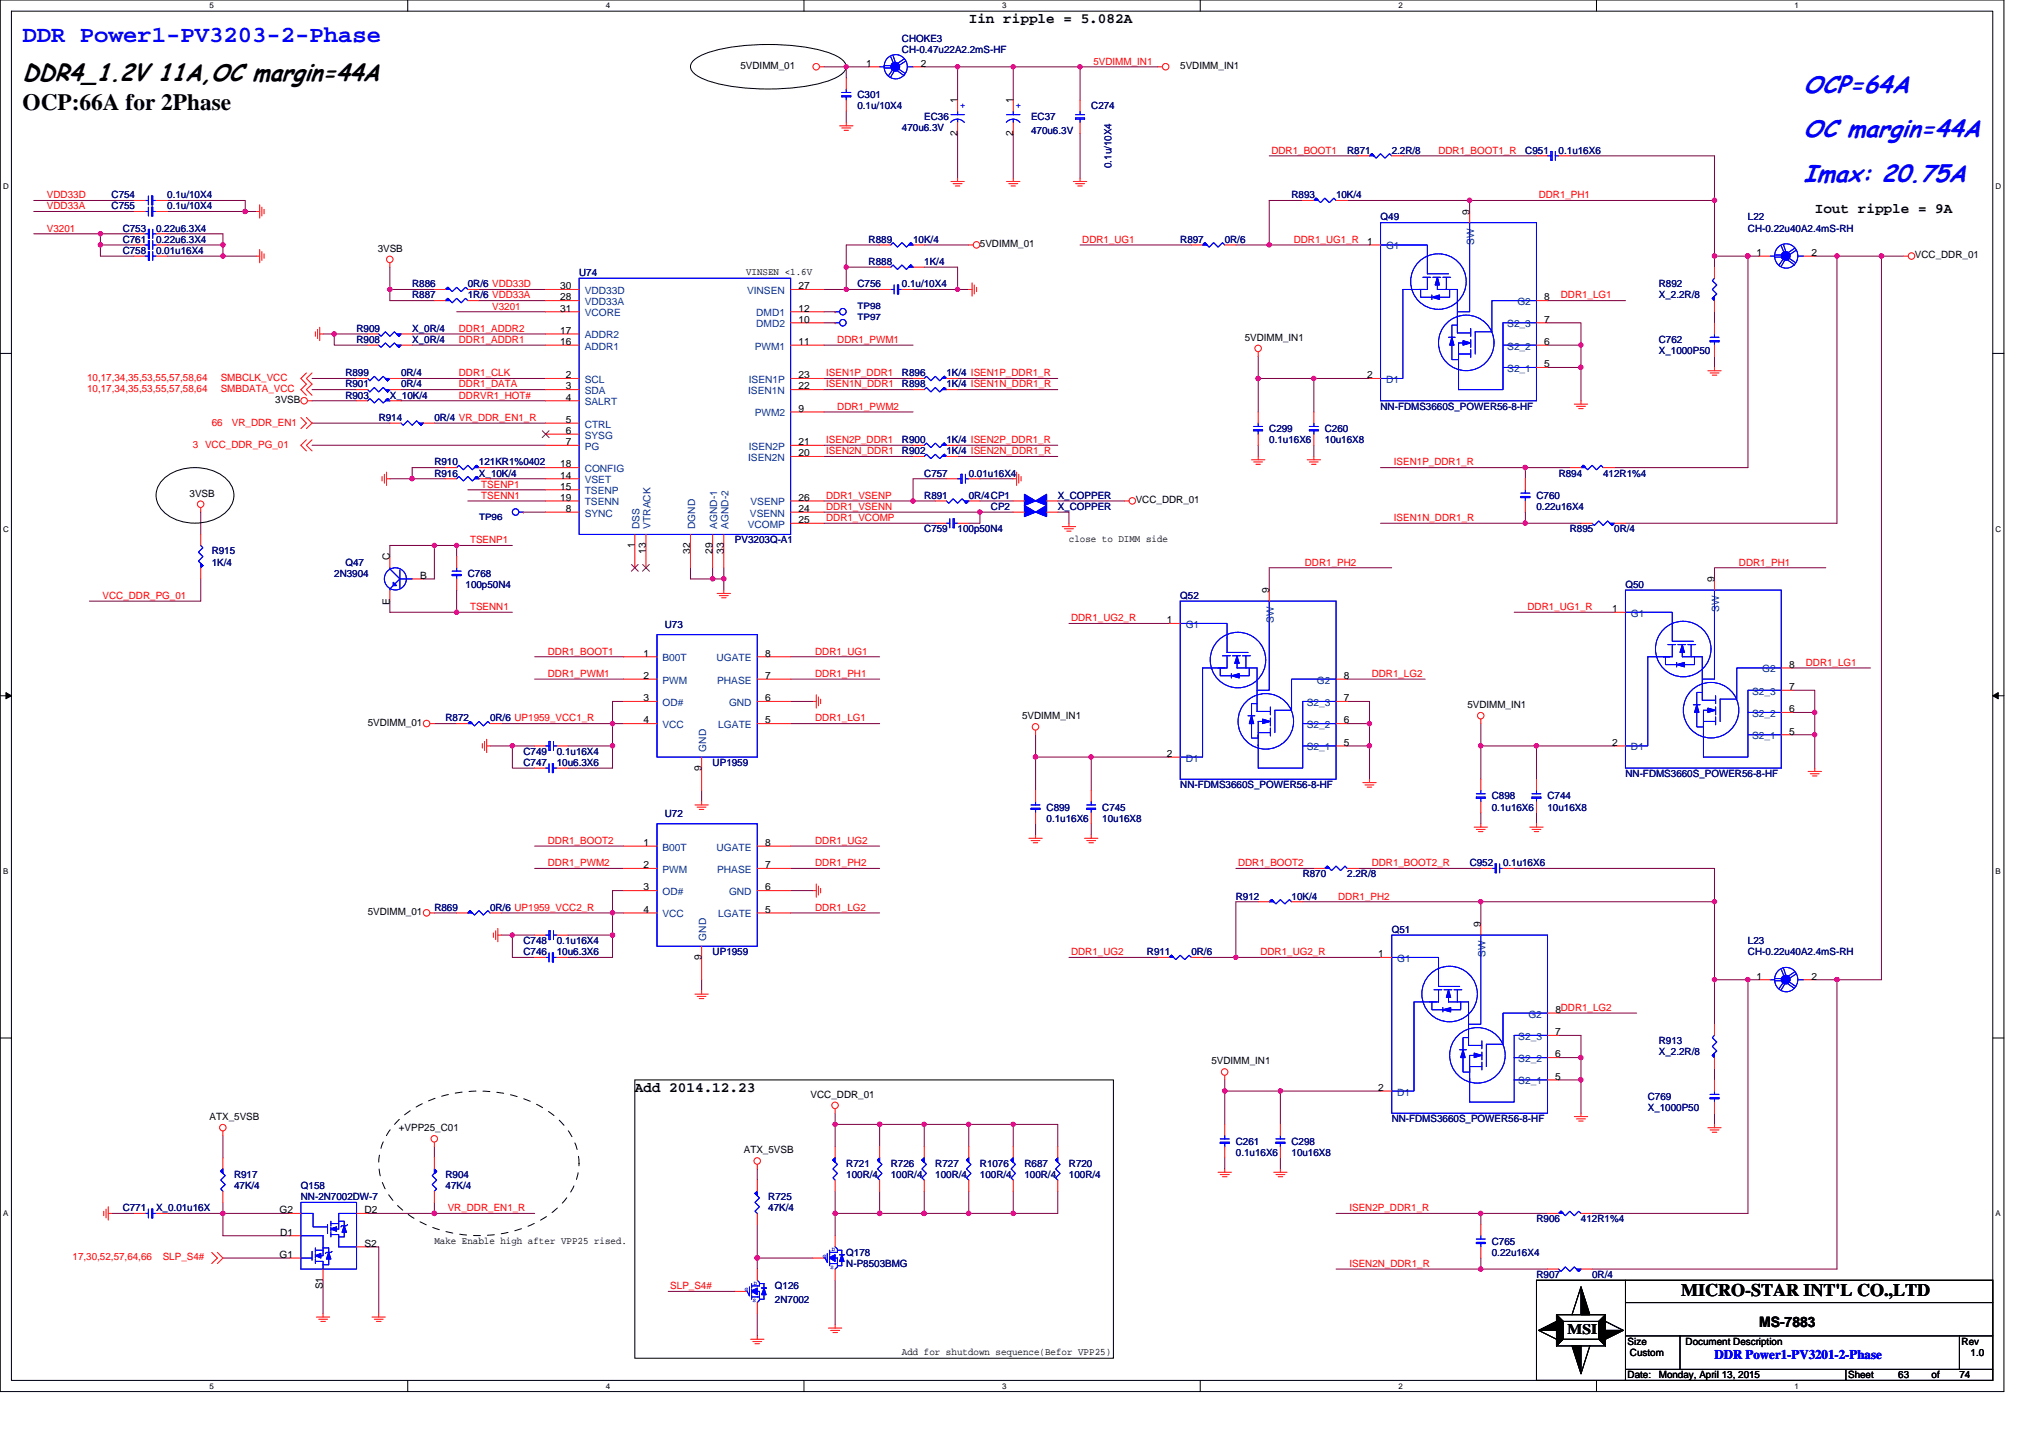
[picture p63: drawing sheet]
<svg xmlns="http://www.w3.org/2000/svg" width="297mm" height="210mm" viewBox="0 0 297 210" stroke-linecap="round" stroke-linejoin="round" font-family="sans-serif">
<defs><g id="words">
<text font-size="3.6" x="3.3" y="11.9">DDR4_1.2V 11A,OC margin=44A</text>
<g font-size="3.6" fill="#00f">
<text x="263.4" y="13.5">OCP=64A</text>
<text x="263.4" y="20">OC margin=44A</text>
<text x="263.4" y="26.5">Imax: 20.75A</text>
</g>
<text font-size="3.4" fill="#00f" x="3.3" y="6.1">DDR Power1-PV3203-2-Phase</text>
<text font-size="3.4" x="3.3" y="16.1">OCP:66A for 2Phase</text>
<text font-size="2.6" x="245.5" y="189.3">MICRO-STAR INT'L CO.,LTD</text>
<g font-size="2.1">
<text x="141.5" y="3.4">Iin ripple = 5.082A</text>
<text x="265" y="31">Iout ripple = 9A</text>
<text x="92.7" y="159.4">Add 2014.12.23</text>
<text x="228.9" y="194.9">MSI</text>
<text x="256.9" y="193.8">MS-7883</text>
</g>
<text font-size="1.9" fill="#00f" x="250.4" y="198.5">DDR Power1-PV3201-2-Phase</text>
<g font-size="1.5">
<text x="108.1" y="10.1">5VDIMM_01</text>
<text x="126.5" y="9.7">1</text>
<text x="134.5" y="9.7">2</text>
<text x="172.4" y="10.1">5VDIMM_IN1</text>
<text x="139.8" y="15.1" transform="rotate(-90 139.8 15.1)">1</text>
<text x="148" y="15.1" transform="rotate(-90 148 15.1)">1</text>
<text x="139.8" y="19.9" transform="rotate(-90 139.8 19.9)">2</text>
<text x="148" y="19.9" transform="rotate(-90 148 19.9)">2</text>
<text x="199.6" y="35.8">1</text>
<text x="214.6" y="31.4" transform="rotate(-90 214.6 31.4)">9</text>
<text x="55.2" y="36.7">3VSB</text>
<text x="109" y="40.2">VINSEN &lt;1.6V</text>
<text x="143.1" y="36.1">5VDIMM_01</text>
<text x="256.5" y="37.4">1</text>
<text x="264.5" y="37.4">2</text>
<text x="279.7" y="37.7">VCC_DDR_01</text>
<text x="81.8" y="42.2">30</text>
<text x="81.8" y="43.9">28</text>
<text x="81.8" y="45.5">31</text>
<text x="116.6" y="42.2">27</text>
<text x="116.6" y="47.1">10</text>
<text x="116.6" y="45.5">12</text>
<text x="225.5" y="47.1">7</text>
<text x="225.5" y="43.9">8</text>
<text x="81.8" y="48.7">17</text>
<text x="81.8" y="50.4">16</text>
<text x="116.6" y="50.4">11</text>
<text x="181.8" y="49.8">5VDIMM_IN1</text>
<text x="225.5" y="53.6">5</text>
<text x="225.5" y="50.4">6</text>
<text x="40.2" y="58.9">3VSB</text>
<text x="82.6" y="58.5">4</text>
<text x="82.6" y="56.9">3</text>
<text x="82.6" y="55.2">2</text>
<text x="116.6" y="55.2">23</text>
<text x="116.6" y="56.9">22</text>
<text x="199.6" y="55.2">2</text>
<text x="82.6" y="65">7</text>
<text x="82.6" y="63.4">6</text>
<text x="82.6" y="61.8">5</text>
<text x="116.6" y="60.1">9</text>
<text x="116.6" y="65">21</text>
<text x="81.8" y="71.5">15</text>
<text x="81.8" y="69.9">14</text>
<text x="81.8" y="68.3">18</text>
<text x="116.6" y="66.6">20</text>
<text x="27.7" y="72.5">3VSB</text>
<text x="81.8" y="73.1">19</text>
<text x="82.6" y="74.8">8</text>
<text x="116.6" y="73.1">26</text>
<text x="116.6" y="74.8">24</text>
<text x="116.6" y="76.4">25</text>
<text x="165.9" y="73.5">VCC_DDR_01</text>
<text x="56.9" y="81.8" transform="rotate(-90 56.9 81.8)">C</text>
<text x="92.7" y="80" transform="rotate(-90 92.7 80)">1</text>
<text x="94.3" y="80.8" transform="rotate(-90 94.3 80.8)">13</text>
<text x="100.8" y="80.8" transform="rotate(-90 100.8 80.8)">32</text>
<text x="104.1" y="80.8" transform="rotate(-90 104.1 80.8)">29</text>
<text x="105.7" y="80.8" transform="rotate(-90 105.7 80.8)">33</text>
<text x="156.1" y="79.2">close to DIMM side</text>
<text x="56.9" y="88.3" transform="rotate(-90 56.9 88.3)">E</text>
<text x="61.3" y="84.5">B</text>
<text x="185.3" y="86.6" transform="rotate(-90 185.3 86.6)">9</text>
<text x="235.4" y="89.4">1</text>
<text x="250.4" y="85" transform="rotate(-90 250.4 85)">9</text>
<text x="94" y="95.9">1</text>
<text x="111.7" y="95.9">8</text>
<text x="170.4" y="91">1</text>
<text x="94" y="99.1">2</text>
<text x="111.7" y="99.1">7</text>
<text x="196.3" y="99.1">8</text>
<text x="261.3" y="100.8">7</text>
<text x="261.3" y="97.5">8</text>
<text x="53.7" y="106">5VDIMM_01</text>
<text x="94" y="102.4">3</text>
<text x="94" y="105.6">4</text>
<text x="111.7" y="105.6">5</text>
<text x="111.7" y="102.4">6</text>
<text x="149.3" y="105">5VDIMM_IN1</text>
<text x="196.3" y="105.6">6</text>
<text x="196.3" y="102.4">7</text>
<text x="214.3" y="103.4">5VDIMM_IN1</text>
<text x="261.3" y="107.3">5</text>
<text x="261.3" y="104">6</text>
<text x="102.4" y="112.5" transform="rotate(-90 102.4 112.5)">9</text>
<text x="170.4" y="110.5">2</text>
<text x="196.3" y="108.9">5</text>
<text x="235.4" y="108.9">2</text>
<text x="94" y="123.5">1</text>
<text x="111.7" y="123.5">8</text>
<text x="94" y="126.8">2</text>
<text x="94" y="130">3</text>
<text x="111.7" y="126.8">7</text>
<text x="111.7" y="130">6</text>
<text x="53.7" y="133.6">5VDIMM_01</text>
<text x="94" y="133.3">4</text>
<text x="111.7" y="133.3">5</text>
<text x="216.2" y="135.4" transform="rotate(-90 216.2 135.4)">9</text>
<text x="102.4" y="140.1" transform="rotate(-90 102.4 140.1)">9</text>
<text x="201.3" y="139.8">1</text>
<text x="256.5" y="143">1</text>
<text x="264.5" y="143">2</text>
<text x="227.1" y="147.9">8DDR1_LG2</text>
<text x="176.9" y="155.4">5VDIMM_IN1</text>
<text x="227.1" y="154.4">6</text>
<text x="227.1" y="151.2">7</text>
<text x="118.4" y="160.3">VCC_DDR_01</text>
<text x="201.3" y="159.3">2</text>
<text x="227.1" y="157.7">5</text>
<text x="30.6" y="163.6">ATX_5VSB</text>
<text x="58.2" y="165.2">+VPP25_C01</text>
<text x="108.6" y="168.4">ATX_5VSB</text>
<text x="40.8" y="177.2">G2</text>
<text x="53.2" y="177.2">D2</text>
<text x="40.8" y="183.7">G1</text>
<text x="40.9" y="180.4">D1</text>
<text x="53.2" y="182.1">S2</text>
<text x="63.4" y="181.6">Make Enable high after VPP25 rised.</text>
<text x="47.2" y="188.3" transform="rotate(-90 47.2 188.3)">S1</text>
<text x="131.7" y="197.9">Add for shutdown sequence(Befor VPP25)</text>
<text x="237.7" y="196.4">Size</text>
<text x="246.2" y="196.4">Document Description</text>
<text x="286.5" y="196.4">Rev</text>
<text x="237.7" y="201.3">Date:</text>
<text x="238" y="198">Custom</text>
<text x="242.2" y="201.3">Monday, April 13, 2015</text>
<text x="269.9" y="201.3">Sheet</text>
<text x="277.2" y="201.3">63</text>
<text x="282.1" y="201.3">of</text>
<text x="286.1" y="201.3">74</text>
<text x="287.8" y="198">1.0</text>
</g>
<g font-size="1.5" fill="#000080">
<text x="131.7" y="6.2">CHOKE3</text>
<text x="131.7" y="7.8">CH-0.47u22A2.2mS-HF</text>
<text x="125.2" y="14.3">C301</text>
<text x="125.2" y="15.9">0.1u/10X4</text>
<text x="135" y="17.6">EC36</text>
<text x="150.6" y="17.6">EC37</text>
<text x="159.4" y="15.9">C274</text>
<text x="131.7" y="19.2">470u6.3V</text>
<text x="150.6" y="19.5">470u6.3V</text>
<text x="196.7" y="22.5">R871</text>
<text x="203.2" y="22.5">2.2R/8</text>
<text x="222.8" y="22.5">C951</text>
<text x="227.6" y="22.5">0.1u16X6</text>
<text x="16.3" y="29">C754</text>
<text x="24.4" y="29">0.1u/10X4</text>
<text x="162.3" y="24.6" transform="rotate(-90 162.3 24.6)">0.1u/10X4</text>
<text x="188.6" y="29">R893</text>
<text x="195.1" y="29">10K/4</text>
<text x="16.3" y="30.6">C755</text>
<text x="17.9" y="33.8">C753</text>
<text x="17.9" y="35.5">C761</text>
<text x="22.8" y="33.8">0.22u6.3X4</text>
<text x="22.8" y="35.5">0.22u6.3X4</text>
<text x="24.4" y="30.6">0.1u/10X4</text>
<text x="126.8" y="35.5">R889</text>
<text x="133.3" y="35.5">10K/4</text>
<text x="172.4" y="35.5">R897</text>
<text x="178.9" y="35.5">0R/6</text>
<text x="201.6" y="32.2">Q49</text>
<text x="255.3" y="32.2">L22</text>
<text x="255.3" y="33.8">CH-0.22u40A2.4mS-RH</text>
<text x="17.9" y="37.1">C758</text>
<text x="22.8" y="37.1">0.01u16X4</text>
<text x="60.2" y="42">R886</text>
<text x="68.3" y="42">0R/6 VDD33D</text>
<text x="84.6" y="40.3">U74</text>
<text x="125.2" y="42">C756</text>
<text x="126.8" y="38.7">R888</text>
<text x="131.7" y="42">0.1u/10X4</text>
<text x="135" y="38.7">1K/4</text>
<text x="242.2" y="42">R892</text>
<text x="60.2" y="43.6">R887</text>
<text x="68.3" y="43.6">1R/6 VDD33A</text>
<text x="242.2" y="43.6">X_2.2R/8</text>
<text x="52.1" y="48.5">R909</text>
<text x="52.1" y="50.1">R908</text>
<text x="60.2" y="48.5">X_0R/4</text>
<text x="60.2" y="50.1">X_0R/4</text>
<text x="242.2" y="50.1">C762</text>
<text x="242.2" y="51.7">X_1000P50</text>
<text x="50.4" y="55">R899</text>
<text x="50.4" y="56.6">R901</text>
<text x="50.4" y="58.2">R903</text>
<text x="56.9" y="58.2">X_10K/4</text>
<text x="58.6" y="55">0R/4</text>
<text x="58.6" y="56.6">0R/4</text>
<text x="131.7" y="56.6">R898</text>
<text x="131.7" y="55">R896</text>
<text x="138.2" y="56.6">1K/4 ISEN1N_DDR1_R</text>
<text x="138.2" y="55">1K/4 ISEN1P_DDR1_R</text>
<text x="201.6" y="59.8">NN-FDMS3660S_POWER56-8-HF</text>
<text x="55.3" y="61.5">R914</text>
<text x="63.4" y="61.5">0R/4 VR_DDR_EN1_R</text>
<text x="131.7" y="64.7">R900</text>
<text x="138.2" y="64.7">1K/4 ISEN2P_DDR1_R</text>
<text x="185.4" y="63.1">C299</text>
<text x="185.4" y="64.7">0.1u16X6</text>
<text x="193.5" y="63.1">C260</text>
<text x="193.5" y="64.7">10u16X8</text>
<text x="63.4" y="69.6">R916</text>
<text x="63.4" y="68">R910</text>
<text x="70" y="69.6">X_10K/4</text>
<text x="70" y="68">121KR1%0402</text>
<text x="131.7" y="66.3">R902</text>
<text x="135" y="69.6">C757</text>
<text x="138.2" y="66.3">1K/4 ISEN2N_DDR1_R</text>
<text x="141.5" y="69.6">0.01u16X4</text>
<text x="227.6" y="69.6">R894</text>
<text x="234.1" y="69.6">412R1%4</text>
<text x="135" y="77.7">C759</text>
<text x="135" y="72.8">R891</text>
<text x="139.8" y="77.7">100p50N4</text>
<text x="141.5" y="72.8">0R/4CP1</text>
<text x="144.7" y="74.5">CP2</text>
<text x="154.5" y="74.5">X_COPPER</text>
<text x="154.5" y="72.8">X_COPPER</text>
<text x="224.4" y="72.8">C760</text>
<text x="224.4" y="74.5">0.22u16X4</text>
<text x="229.3" y="77.7">R895</text>
<text x="235.8" y="77.7">0R/4</text>
<text x="30.9" y="81">R915</text>
<text x="30.9" y="82.6">1K/4</text>
<text x="50.4" y="82.6">Q47</text>
<text x="107.3" y="79.4">PV3203Q-A1</text>
<text x="48.8" y="84.2">2N3904</text>
<text x="68" y="85.9">100p50N4</text>
<text x="68.3" y="84.2">C768</text>
<text x="172.4" y="87.5">Q52</text>
<text x="237.4" y="85.9">Q50</text>
<text x="97.1" y="91.7">U73</text>
<text x="65.1" y="105.3">R872</text>
<text x="71.6" y="105.3">0R/6 UP1959_VCC1_R</text>
<text x="76.5" y="110.2">C749</text>
<text x="76.5" y="111.9">C747</text>
<text x="81.3" y="110.2">0.1u16X4</text>
<text x="81.3" y="111.9">10u6.3X6</text>
<text x="104.1" y="111.9">UP1959</text>
<text x="237.4" y="113.5">NN-FDMS3660S_POWER56-8-HF</text>
<text x="97.1" y="119.3">U72</text>
<text x="152.8" y="118.4">C899</text>
<text x="152.8" y="120">0.1u16X6</text>
<text x="161" y="118.4">C745</text>
<text x="161" y="120">10u16X8</text>
<text x="172.4" y="115.1">NN-FDMS3660S_POWER56-8-HF</text>
<text x="217.9" y="116.7">C898</text>
<text x="217.9" y="118.4">0.1u16X6</text>
<text x="226" y="116.7">C744</text>
<text x="226" y="118.4">10u16X8</text>
<text x="180.5" y="131.4">R912</text>
<text x="188.6" y="131.4">10K/4</text>
<text x="190.2" y="128.1">R870</text>
<text x="196.7" y="128.1">2.2R/8</text>
<text x="214.6" y="126.5">C952</text>
<text x="219.5" y="126.5">0.1u16X6</text>
<text x="63.4" y="133">R869</text>
<text x="71.6" y="133">0R/6 UP1959_VCC2_R</text>
<text x="76.5" y="137.9">C748</text>
<text x="81.3" y="137.9">0.1u16X4</text>
<text x="203.2" y="136.2">Q51</text>
<text x="255.3" y="137.9">L23</text>
<text x="76.5" y="139.5">C746</text>
<text x="81.3" y="139.5">10u6.3X6</text>
<text x="104.1" y="139.5">UP1959</text>
<text x="167.5" y="139.5">R911</text>
<text x="174" y="139.5">0R/6</text>
<text x="255.3" y="139.5">CH-0.22u40A2.4mS-RH</text>
<text x="242.2" y="152.5">R913</text>
<text x="242.2" y="154.1">X_2.2R/8</text>
<text x="240.6" y="160.6">C769</text>
<text x="180.5" y="167.1">C261</text>
<text x="188.6" y="167.1">C298</text>
<text x="203.2" y="163.9">NN-FDMS3660S_POWER56-8-HF</text>
<text x="240.6" y="162.2">X_1000P50</text>
<text x="34.2" y="172">R917</text>
<text x="34.2" y="173.6">47K/4</text>
<text x="43.9" y="173.6">Q158</text>
<text x="65.1" y="172">R904</text>
<text x="65.1" y="173.6">47K/4</text>
<text x="123.6" y="170.4">R721</text>
<text x="123.6" y="172">100R/4</text>
<text x="130.1" y="170.4">R726</text>
<text x="130.1" y="172">100R/4</text>
<text x="136.6" y="170.4">R727</text>
<text x="136.6" y="172">100R/4</text>
<text x="143.1" y="170.4">R1076</text>
<text x="143.1" y="172">100R/4</text>
<text x="149.6" y="170.4">R687</text>
<text x="149.6" y="172">100R/4</text>
<text x="156.1" y="170.4">R720</text>
<text x="156.1" y="172">100R/4</text>
<text x="180.5" y="168.8">0.1u16X6</text>
<text x="188.6" y="168.8">10u16X8</text>
<text x="17.9" y="176.9">C771</text>
<text x="22.8" y="176.9">X_0.01u16X</text>
<text x="43.9" y="175.3">NN-2N7002DW-7</text>
<text x="112.2" y="175.3">R725</text>
<text x="112.2" y="176.9">47K/4</text>
<text x="224.4" y="178.5">R906</text>
<text x="230.9" y="178.5">412R1%4</text>
<text x="123.6" y="183.4">Q178</text>
<text x="123.6" y="185">N-P8503BMG</text>
<text x="217.9" y="181.8">C765</text>
<text x="217.9" y="183.4">0.22u16X4</text>
<text x="113.2" y="188.3">Q126</text>
<text x="113.2" y="190.2">2N7002</text>
<text x="224.4" y="186.6">R907</text>
<text x="232.5" y="186.6">0R/4</text>
</g>
<g font-size="1.5" fill="#f00">
<text x="159.7" y="9.4">5VDIMM_IN1</text>
<text x="185.7" y="22.4">DDR1_BOOT1</text>
<text x="210.1" y="22.4">DDR1_BOOT1_R</text>
<text x="6.9" y="29">VDD33D</text>
<text x="224.7" y="29">DDR1_PH1</text>
<text x="6.9" y="33.8">V3201</text>
<text x="6.9" y="30.6">VDD33A</text>
<text x="158" y="35.5">DDR1_UG1</text>
<text x="188.9" y="35.5">DDR1_UG1_R</text>
<text x="71.9" y="45.2">V3201</text>
<text x="227.9" y="43.6">DDR1_LG1</text>
<text x="67" y="50.1">DDR1_ADDR1</text>
<text x="67" y="48.5">DDR1_ADDR2</text>
<text x="122.3" y="50.1">DDR1_PWM1</text>
<text x="12.7" y="57.2">10,17,34,35,53,55,57,58,64</text>
<text x="12.7" y="55.6">10,17,34,35,53,55,57,58,64</text>
<text x="32.2" y="57.2">SMBDATA_VCC</text>
<text x="32.2" y="55.6">SMBCLK_VCC</text>
<text x="67" y="54.9">DDR1_CLK</text>
<text x="67" y="56.6">DDR1_DATA</text>
<text x="67" y="58.2">DDRVR1_HOT#</text>
<text x="120.6" y="56.6">ISEN1N_DDR1</text>
<text x="120.6" y="54.9">ISEN1P_DDR1</text>
<text x="122.3" y="59.8">DDR1_PWM2</text>
<text x="28.2" y="65.4">3 VCC_DDR_PG_01</text>
<text x="30.9" y="62.3">66</text>
<text x="33.9" y="62.3">VR_DDR_EN1</text>
<text x="120.6" y="64.7">ISEN2P_DDR1</text>
<text x="70.3" y="71.2">TSENP1</text>
<text x="120.6" y="66.3">ISEN2N_DDR1</text>
<text x="203.6" y="68">ISEN1P_DDR1_R</text>
<text x="70.3" y="72.8">TSENN1</text>
<text x="120.6" y="74.5">DDR1_VSENN</text>
<text x="120.6" y="72.8">DDR1_VSENP</text>
<text x="120.6" y="76.1">DDR1_VCOMP</text>
<text x="203.6" y="76.1">ISEN1N_DDR1_R</text>
<text x="68.6" y="79.3">TSENP1</text>
<text x="190.6" y="82.6">DDR1_PH2</text>
<text x="254" y="82.6">DDR1_PH1</text>
<text x="15" y="87.5">VCC_DDR_PG_01</text>
<text x="68.6" y="89.1">TSENN1</text>
<text x="223.1" y="89.1">DDR1_UG1_R</text>
<text x="80" y="95.6">DDR1_BOOT1</text>
<text x="119" y="95.6">DDR1_UG1</text>
<text x="156.4" y="90.7">DDR1_UG2_R</text>
<text x="80" y="98.8">DDR1_PWM1</text>
<text x="119" y="98.8">DDR1_PH1</text>
<text x="200.3" y="98.8">DDR1_LG2</text>
<text x="263.7" y="97.2">DDR1_LG1</text>
<text x="119" y="105.3">DDR1_LG1</text>
<text x="80" y="123.2">DDR1_BOOT2</text>
<text x="119" y="123.2">DDR1_UG2</text>
<text x="80" y="126.5">DDR1_PWM2</text>
<text x="119" y="126.5">DDR1_PH2</text>
<text x="180.8" y="126.5">DDR1_BOOT2</text>
<text x="195.4" y="131.4">DDR1_PH2</text>
<text x="200.3" y="126.5">DDR1_BOOT2_R</text>
<text x="119" y="133">DDR1_LG2</text>
<text x="156.4" y="139.5">DDR1_UG2</text>
<text x="184.1" y="139.5">DDR1_UG2_R</text>
<text x="65.4" y="176.9">VR_DDR_EN1_R</text>
<text x="197.1" y="176.9">ISEN2P_DDR1_R</text>
<text x="10.6" y="184">17,30,52,57,64,66</text>
<text x="23.8" y="184">SLP_S4#</text>
<text x="197.1" y="185">ISEN2N_DDR1_R</text>
<text x="97.9" y="188.3">SLP_S4#</text>
</g>
<g font-size="1.5" fill="#00f">
<text x="140.2" y="15.1" transform="rotate(90 140.2 15.1)">+</text>
<text x="148.4" y="15.1" transform="rotate(90 148.4 15.1)">+</text>
</g>
<g font-size="1.5" fill="#004080">
<text x="215.3" y="35.7" transform="rotate(-90 215.3 35.7)">SW</text>
<text x="202.4" y="36.4">G1</text>
<text x="85.4" y="42.9">VDD33D</text>
<text x="85.4" y="44.6">VDD33A</text>
<text x="85.4" y="46.2">VCORE</text>
<text x="109.1" y="42.9">VINSEN</text>
<text x="110.4" y="47.8">DMD2</text>
<text x="110.4" y="46.2">DMD1</text>
<text x="220.1" y="47.8">S2_3</text>
<text x="221.6" y="44.6">G2</text>
<text x="85.4" y="49.4">ADDR2</text>
<text x="85.4" y="51.1">ADDR1</text>
<text x="110.2" y="51.1">PWM1</text>
<text x="220.1" y="51.1">S2_2</text>
<text x="85.4" y="59.2">SALRT</text>
<text x="85.4" y="57.6">SDA</text>
<text x="85.4" y="55.9">SCL</text>
<text x="109.3" y="57.6">ISEN1N</text>
<text x="109.3" y="55.9">ISEN1P</text>
<text x="202.4" y="55.9">D1</text>
<text x="220.1" y="54.3">S2_1</text>
<text x="85.4" y="65.7">PG</text>
<text x="85.4" y="64.1">SYSG</text>
<text x="85.4" y="62.4">CTRL</text>
<text x="109.3" y="65.7">ISEN2P</text>
<text x="110.2" y="60.8">PWM2</text>
<text x="85.4" y="70.6">VSET</text>
<text x="85.4" y="68.9">CONFIG</text>
<text x="109.3" y="67.3">ISEN2N</text>
<text x="85.4" y="73.8">TSENN</text>
<text x="85.4" y="72.2">TSENP</text>
<text x="85.4" y="75.4">SYNC</text>
<text x="93.4" y="77.2" transform="rotate(-90 93.4 77.2)">DSS</text>
<text x="95" y="77.2" transform="rotate(-90 95 77.2)">VTRACK</text>
<text x="101.5" y="77.2" transform="rotate(-90 101.5 77.2)">DGND</text>
<text x="104.8" y="77.2" transform="rotate(-90 104.8 77.2)">AGND-1</text>
<text x="106.4" y="77.2" transform="rotate(-90 106.4 77.2)">AGND-2</text>
<text x="109.2" y="77.1">VCOMP</text>
<text x="109.5" y="75.4">VSENN</text>
<text x="109.6" y="73.8">VSENP</text>
<text x="251.1" y="89.4" transform="rotate(-90 251.1 89.4)">SW</text>
<text x="173.2" y="91.7">G1</text>
<text x="186" y="91" transform="rotate(-90 186 91)">SW</text>
<text x="238.2" y="90.1">G1</text>
<text x="96.7" y="96.6">B00T</text>
<text x="96.7" y="99.8">PWM</text>
<text x="104.6" y="96.6">UGATE</text>
<text x="104.7" y="99.8">PHASE</text>
<text x="192.3" y="99.8">G2</text>
<text x="255.9" y="101.5">S2_3</text>
<text x="257.3" y="98.2">G2</text>
<text x="96.7" y="103.1">OD#</text>
<text x="96.7" y="106.3">VCC</text>
<text x="104.9" y="106.3">LGATE</text>
<text x="106.5" y="103.1">GND</text>
<text x="190.8" y="106.3">S2_2</text>
<text x="190.8" y="103.1">S2_3</text>
<text x="255.9" y="107.9">S2_1</text>
<text x="255.9" y="104.7">S2_2</text>
<text x="103.1" y="109.7" transform="rotate(-90 103.1 109.7)">GND</text>
<text x="173.2" y="111.2">D1</text>
<text x="190.8" y="109.6">S2_1</text>
<text x="238.2" y="109.6">D1</text>
<text x="96.7" y="124.2">B00T</text>
<text x="104.6" y="124.2">UGATE</text>
<text x="96.7" y="127.5">PWM</text>
<text x="96.7" y="130.7">OD#</text>
<text x="104.7" y="127.5">PHASE</text>
<text x="106.5" y="130.7">GND</text>
<text x="96.7" y="134">VCC</text>
<text x="103.1" y="137.4" transform="rotate(-90 103.1 137.4)">GND</text>
<text x="104.9" y="134">LGATE</text>
<text x="204" y="140.5">G1</text>
<text x="216.9" y="139.7" transform="rotate(-90 216.9 139.7)">SW</text>
<text x="223.2" y="148.6">G2</text>
<text x="221.7" y="155.1">S2_2</text>
<text x="221.7" y="151.8">S2_3</text>
<text x="204" y="160">D1</text>
<text x="221.7" y="158.3">S2_1</text>
</g>
<g font-size="1.3" fill="#000080">
<text x="125.2" y="45.1">TP98</text>
<text x="125.2" y="46.7">TP97</text>
<text x="70" y="75.9">TP96</text>
</g>
<g font-size="1.2">
<text x="30.6" y="1.2">5</text>
<text x="88.5" y="1.2">4</text>
<text x="146.3" y="1.2">3</text>
<text x="204.2" y="1.2">2</text>
<text x="262.1" y="1.2">1</text>
<text x=".5" y="27.6">D</text>
<text x="291.4" y="27.6">D</text>
<text x=".5" y="77.6">C</text>
<text x="291.4" y="77.6">C</text>
<text x=".5" y="127.6">B</text>
<text x="291.4" y="127.6">B</text>
<text x=".5" y="177.6">A</text>
<text x="291.4" y="177.6">A</text>
<text x="30.6" y="202.8">5</text>
<text x="88.5" y="202.8">4</text>
<text x="146.3" y="202.8">3</text>
<text x="204.2" y="202.8">2</text>
<text x="262.1" y="202.8">1</text>
</g>
<g font-size=".8" fill="#00f">
<text x="120.2" y="183.7">G</text>
<text x="121.3" y="185.3">S</text>
<text x="121.5" y="182.7">D</text>
<text x="108.8" y="188.6">G</text>
<text x="109.9" y="190.2">S</text>
<text x="110.1" y="187.6">D</text>
</g>
</g></defs>
<path d="M0 0h292.6v203.2h-292.6zM1.7 1.6h289.3v200h-289.3z" fill="none" stroke="#000" stroke-width=".15"/>
<g fill="#fff">
<path d="M30.6 .2h.6v1.3h-.6z"/>
<path d="M30.6 201.8h.6v1.3h-.6z"/>
</g>
<path d="M59.5 0v1.6M59.5 201.6v1.6" fill="none" stroke="#000" stroke-width=".15"/>
<g fill="#fff">
<path d="M88.5 .2h.6v1.3h-.6z"/>
<path d="M88.5 201.8h.6v1.3h-.6z"/>
</g>
<path d="M117.4 0v1.6M117.4 201.6v1.6" fill="none" stroke="#000" stroke-width=".15"/>
<g fill="#fff">
<path d="M146.3 .2h.7v1.3h-.7z"/>
<path d="M146.3 201.8h.7v1.3h-.7z"/>
</g>
<path d="M175.3 0v1.6M175.3 201.6v1.6" fill="none" stroke="#000" stroke-width=".15"/>
<g fill="#fff">
<path d="M204.2 .2h.6v1.3h-.6z"/>
<path d="M204.2 201.8h.6v1.3h-.6z"/>
</g>
<path d="M233.1 0v1.6M233.1 201.6v1.6" fill="none" stroke="#000" stroke-width=".15"/>
<g fill="#fff">
<path d="M262.1 .2h.6v1.3h-.6z"/>
<path d="M262.1 201.8h.6v1.3h-.6z"/>
<path d="M.5 26.6h.8v1.3h-.8z"/>
<path d="M291.4 26.6h.9v1.3h-.9z"/>
<path d="M.5 76.6h.8v1.3h-.8z"/>
<path d="M291.4 76.6h.9v1.3h-.9z"/>
</g>
<path d="M0 51.6h1.7M291 51.6h1.6" fill="none" stroke="#000" stroke-width=".15"/>
<g fill="#fff">
<path d="M.5 126.6h.7v1.3h-.7z"/>
<path d="M291.4 126.6h.8v1.3h-.8z"/>
</g>
<path d="M0 101.6h1.7M291 101.6h1.6" fill="none" stroke="#000" stroke-width=".15"/>
<path d="M.9 101.1l.8 .5-.8 .4zM291 101.6l.8-.5v.9z" fill="#000" stroke="#000" stroke-width=".15"/>
<g fill="#fff">
<path d="M.5 176.6h.7v1.2h-.7z"/>
<path d="M291.4 176.6h.8v1.2h-.8z"/>
</g>
<g fill="none" stroke="#000" stroke-width=".15">
<path d="M101.3 8.8a12.2 12.2 0 0 1 6.1-2 34.5 34.5 0 0 1 13.4 .8 4.6 4.6 0 0 1 2.6 1.7 1.44 1.44 0 0 1-.9 1.8 17.7 17.7 0 0 1-7 1.8 32.6 32.6 0 0 1-11.9-1 4.6 4.6 0 0 1-2.6-1.7l-.2-.5 .2-.4zM24.1 69.7a7.3 7.3 0 0 1 8.7 0 3.2 3.2 0 0 1 0 5.2 7.3 7.3 0 0 1-8.7 0 3.2 3.2 0 0 1 0-5.2zM0 151.6h1.7M92.7 157.7h69.9v40.6h-69.9zM291 151.6h1.6M224.4 186.9h66.6v14.7h-66.6zM224.7 194.3l2.6 1.3M227.3 192h7.2v4.5h-7.2zM227.3 192l1 1M228.3 193h5.2v2.6h-5.2zM228.3 195.6l-1 .9M230.9 187.9l-1.3 4.1"/>
<path d="M232.2 196.5l-1.3 4.1M233.5 195.6l1 .9M234.5 193l2.6 1.3M234.5 192l-1 1M237.4 190.2h53.6M237.4 186.9v14.7M237.4 200h53.6M237.4 195.1h53.6M245.3 195.1v4.9M269.6 200v1.6M286.1 195.1v4.9"/>
</g>
<g fill="none" stroke="#800040" stroke-width=".15">
<path d="M120.3 9.8h3.3M123.6 9.8h3.2M123.6 16.3v1.6M123.6 9.8v1.6M135 9.8h4.8M139.8 9.8h8.2M139.8 19.5v6.5M139.8 9.8v4.8M148 19.5v6.5M148 9.8v4.8M148 9.8h9.7M157.7 9.8v4.8"/>
<path d="M157.7 19.5v6.5M157.7 9.8h11.4M4.9 34.1h9.8M4.9 30.9h14.7M4.9 29.3h14.7M14.7 35.8v1.6h4.9M14.7 34.1v1.7M14.7 35.8h4.9M14.7 34.1h4.9M24.4 34.1h8.2v1.7M24.4 37.4h8.2M24.4 35.8h8.2"/>
<path d="M24.4 30.9h11.4M24.4 29.3h11.4v1.6M32.6 35.8v1.6M32.6 37.4h4.8M35.8 30.9h1.6M56.9 39v3.3M123.6 39h4.9M123.6 39v3.3M128.5 35.8h-4.9v3.2M135 35.8h6.5M135 39h4.8v3.3M157.7 35.8h16.3"/>
<path d="M180.5 35.8h4.9M185.4 35.8h14.6M185.4 22.8h13M190.2 29.3h-4.8v6.5M196.7 29.3h17.9v1.6M204.9 22.8h19.5M214.6 29.3h35.8M229.3 22.8h21.1v6.5M250.4 29.3v8.1M250.4 37.4h4.9M250.4 37.4v1.6M255.3 37.4h1.6"/>
<path d="M255.3 37.4v30.9h-19.5M265 37.4h3.3M268.3 37.4h9.7M268.3 37.4v39h-30.9M274.8 37.4v105.7h-6.5M45.6 55.3h6.5M45.6 56.9h6.5M45.6 58.5h6.5M47.2 48.8h1.6v1.6h4.9M48.8 48.8h4.9M56.9 42.3h6.5M56.9 42.3v1.6h6.5"/>
<path d="M58.6 55.3h21.1M58.6 56.9h21.1M58.6 58.5h21.1M60.2 50.4h19.5M60.2 48.8h19.5M66.7 45.5h13M70 43.9h9.7M70 42.3h9.7M120.3 42.3h3.3M120.3 50.4h13M120.3 56.9h13M120.3 55.3h13"/>
<path d="M120.3 47.1h1.7M120.3 45.5h1.7M123.6 42.3h4.9M133.3 42.3h6.5M139.8 56.9h14.7M139.8 55.3h14.7M139.8 42.3h1.7M183.7 55.3h8.2M183.7 55.3v4.9M183.7 52v3.3M191.9 55.3v4.9M191.9 55.3h8.1"/>
<path d="M226 47.1h4.9v3.3M226 50.4h4.9v3.3M226 43.9h11.4M226 53.7h4.9M230.9 53.7v4.8M250.4 45.5v1.6M250.4 52v1.7M29.3 74.8v3.2M45.6 61.8h11.3M45.6 65h34.1M56.9 69.9h3.3M60.2 69.9h4.9"/>
<path d="M63.4 79.7h3.3M63.4 79.7v4.8h-1.6M63.4 79.7h-6.5v1.6M63.4 61.8h16.3M65.1 68.3h-4.9v1.6M66.7 79.7v1.6M66.7 79.7h8.1M68.3 73.2h11.4M68.3 71.5h11.4M71.6 68.3h8.1M71.6 69.9h8.1M76.5 74.8h3.2"/>
<path d="M120.3 76.4h16.3M120.3 60.2h13M120.3 66.7h13M120.3 65h13M120.3 74.8h22.8M120.3 73.2h13M133.3 73.2h3.3M138.2 69.9h-4.9v3.3M139.8 66.7h14.7M139.8 65h14.7M143.1 69.9h4.9M143.1 73.2h4.9"/>
<path d="M143.1 74.8v1.6h-1.6M143.1 74.8h4.9M154.5 74.8h1.6v1.6M154.5 73.2h9.7M183.7 65v1.7M191.9 65v1.7M201.6 68.3h21.2M201.6 76.4h21.2M222.8 76.4h8.1M222.8 68.3h6.5M222.8 68.3v1.6M222.8 74.8v1.6"/>
<path d="M29.3 84.5v3.3h-16.2M56.9 87.8v1.6h9.8M66.7 86.2v3.2M66.7 89.4h8.1M78.1 95.9h13M78.1 99.2h13M100.8 82.9v1.6h3.3M104.1 84.5h1.6M104.1 82.9v1.6M105.7 82.9v1.6M105.7 84.5v1.7M115.5 95.9h13"/>
<path d="M115.5 99.2h13M156.1 91h14.6M196.7 99.2h11.4M203.2 82.9h-17.8v3.3M221.1 89.4h14.7M261.8 97.5h11.4M266.6 82.9h-16.2v1.6M63.4 105.7h3.3M71.6 108.9h3.2M73.2 105.7h16.2M74.8 108.9v3.3h3.3M74.8 108.9h3.3"/>
<path d="M82.9 108.9h6.5M89.4 105.7h1.7M89.4 108.9v3.3h-6.5M89.4 105.7v3.2M91.1 102.4h-1.7v3.3M102.5 115.4v1.7M115.5 105.7h13M115.5 102.4h3.2M151.2 110.6h8.2M151.2 107.3v3.3M151.2 110.6v4.8M159.4 110.6v4.8"/>
<path d="M159.4 110.6h11.3M196.7 105.7h3.3M196.7 102.4h3.3v3.3M196.7 108.9h3.3M200 105.7v3.2M200 108.9v4.9M216.3 108.9h8.1M216.3 105.7v3.2M216.3 118.7v1.6M216.3 108.9v4.9M224.4 118.7v1.6M224.4 108.9h11.4"/>
<path d="M224.4 108.9v4.9M261.8 100.8h3.2v3.2M261.8 104h3.2v3.3M261.8 107.3h3.2M265 107.3v4.9M63.4 133.3h3.3M73.2 133.3h16.2M73.2 136.5h1.6M74.8 136.5v3.3h3.3M74.8 136.5h3.3M78.1 123.5h13M78.1 126.8h13"/>
<path d="M82.9 136.5h6.5M89.4 133.3h1.7M89.4 136.5v3.3h-6.5M89.4 133.3v3.2M91.1 130h-1.7v3.3M115.5 133.3h13M115.5 123.5h13M115.5 126.8h13M115.5 130h3.2M151.2 120.3v1.6M156.1 139.8h13M159.4 120.3v1.6"/>
<path d="M175.6 139.8h4.9M180.5 126.8h11.4M180.5 139.8h21.1M183.7 131.7h-3.2v8.1M190.2 131.7h26.1v3.2M198.4 126.8h17.9M216.3 131.7h34.1M221.1 126.8h29.3v4.9M250.4 131.7v11.4M102.5 143.1v1.6M178.9 159.3h8.1M178.9 159.3v4.9"/>
<path d="M178.9 157.7v1.6M187 159.3h14.6M187 159.3v4.9M227.6 147.9h11.4M227.6 154.4h3.3M227.6 151.2h3.3v3.2M227.6 157.7h3.3M230.9 157.7v4.9M230.9 154.4v3.3M250.4 143.1v6.5M250.4 156.1v1.6M250.4 143.1h4.9"/>
<path d="M255.3 143.1h1.6M255.3 143.1v34.1h-22.8M265 143.1h3.3M268.3 143.1v42.2h-35.8M16.3 177.2h3.3M24.4 177.2h8.2M32.6 177.2v3.2h9.7M32.6 175.6v1.6M32.6 165.8v3.3M32.6 177.2h9.7M53.7 177.2h9.7M63.4 177.2h14.7"/>
<path d="M63.4 167.4v1.7M63.4 175.6v1.6M110.6 170.7v1.6M110.6 178.8v4.9M122 164.2h6.5M122 177.2h6.5M122 164.2v3.2M122 177.2v3.2M122 162.6v1.6M122 173.9v3.3M128.5 164.2v3.2M128.5 173.9v3.3"/>
<path d="M128.5 164.2h6.5M128.5 177.2h6.5M135 164.2v3.2M135 173.9v3.3M135 177.2h6.5M135 164.2h6.5M141.5 164.2h6.5M141.5 177.2h6.5M141.5 164.2v3.2M141.5 173.9v3.3M148 164.2v3.2M148 173.9v3.3"/>
<path d="M148 164.2h6.5v3.2M154.5 173.9v3.3h-6.5M178.9 169.1v1.6M187 169.1v1.6M195.1 177.2h21.2M216.3 177.2h9.7M216.3 177.2v1.6M250.4 162.6v1.6M32.6 183.7h9.7M47.2 186.9v4.9M53.7 182.1h1.6v9.7M97.6 188.6h9.7"/>
<path d="M110.6 191.8v3.3M110.6 183.7v1.6M110.6 183.7h8.1M122 186.9v6.5M195.1 185.3h21.2M216.3 185.3h9.7M216.3 183.7v1.6"/>
</g>
<g fill="#f0f" stroke="#f0f" stroke-width=".15">
<circle cx="222.7" cy="76.4" r=".32"/>
<circle cx="222.7" cy="68.3" r=".32"/>
<circle cx="143.1" cy="74.8" r=".31"/>
<circle cx="133.3" cy="73.1" r=".32"/>
<circle cx="268.3" cy="143" r=".32"/>
<circle cx="63.4" cy="177.2" r=".32"/>
<circle cx="180.5" cy="139.8" r=".31"/>
<circle cx="48.8" cy="48.8" r=".32"/>
<circle cx="32.5" cy="177.2" r=".32"/>
<circle cx="35.8" cy="30.9" r=".32"/>
<circle cx="63.4" cy="79.6" r=".32"/>
<circle cx="255.2" cy="143" r=".32"/>
<circle cx="216.2" cy="185.3" r=".32"/>
<circle cx="216.2" cy="177.2" r=".32"/>
<circle cx="187" cy="159.3" r=".32"/>
<circle cx="178.9" cy="159.3" r=".32"/>
<circle cx="185.4" cy="35.7" r=".32"/>
<circle cx="255.2" cy="37.4" r=".32"/>
<circle cx="191.8" cy="55.3" r=".32"/>
<circle cx="183.7" cy="55.3" r=".32"/>
<circle cx="274.8" cy="37.4" r=".32"/>
<circle cx="139.8" cy="9.7" r=".31"/>
<circle cx="148" cy="9.7" r=".31"/>
<circle cx="123.6" cy="9.7" r=".31"/>
<circle cx="157.7" cy="9.7" r=".31"/>
<circle cx="66.7" cy="89.4" r=".32"/>
<circle cx="66.7" cy="79.6" r=".32"/>
<circle cx="139.8" cy="42.3" r=".31"/>
<circle cx="74.8" cy="108.9" r=".32"/>
<circle cx="56.9" cy="42.3" r=".31"/>
<circle cx="89.4" cy="108.9" r=".32"/>
<circle cx="89.4" cy="105.7" r=".32"/>
<circle cx="123.6" cy="42.3" r=".31"/>
<circle cx="104.1" cy="84.5" r=".32"/>
<circle cx="123.6" cy="39" r=".32"/>
<circle cx="14.7" cy="35.7" r=".32"/>
<circle cx="14.7" cy="34.1" r=".31"/>
<circle cx="32.5" cy="37.4" r=".32"/>
<circle cx="32.5" cy="35.7" r=".32"/>
<circle cx="60.2" cy="69.9" r=".32"/>
<circle cx="74.8" cy="136.5" r=".32"/>
<circle cx="89.4" cy="136.5" r=".32"/>
<circle cx="89.4" cy="133.3" r=".32"/>
<circle cx="105.7" cy="84.5" r=".32"/>
<circle cx="268.3" cy="37.4" r=".32"/>
<circle cx="250.4" cy="37.4" r=".32"/>
<circle cx="128.5" cy="164.2" r=".31"/>
<circle cx="122" cy="164.2" r=".31"/>
<circle cx="148" cy="164.2" r=".31"/>
<circle cx="128.5" cy="177.2" r=".32"/>
<circle cx="122" cy="177.2" r=".32"/>
<circle cx="141.5" cy="164.2" r=".31"/>
<circle cx="135" cy="177.2" r=".32"/>
<circle cx="141.5" cy="177.2" r=".32"/>
<circle cx="110.6" cy="183.7" r=".32"/>
<circle cx="148" cy="177.2" r=".32"/>
<circle cx="135" cy="164.2" r=".31"/>
<circle cx="250.4" cy="29.2" r=".32"/>
<circle cx="214.6" cy="29.2" r=".32"/>
<circle cx="230.9" cy="50.4" r=".31"/>
<circle cx="230.9" cy="53.6" r=".32"/>
<circle cx="265" cy="104" r=".32"/>
<circle cx="265" cy="107.3" r=".31"/>
<circle cx="224.4" cy="108.9" r=".32"/>
<circle cx="216.2" cy="108.9" r=".32"/>
<circle cx="250.4" cy="131.7" r=".31"/>
<circle cx="216.2" cy="131.7" r=".31"/>
<circle cx="250.4" cy="143" r=".32"/>
<circle cx="230.9" cy="157.7" r=".32"/>
<circle cx="230.9" cy="154.4" r=".32"/>
<circle cx="200" cy="108.9" r=".32"/>
<circle cx="159.3" cy="110.5" r=".32"/>
<circle cx="151.2" cy="110.5" r=".32"/>
<circle cx="200" cy="105.7" r=".32"/>
</g>
<g fill="none" stroke="#f00" stroke-width=".15">
<path d="M119.7 9.8h.6M122.6 18.4h2M122.9 18.7h1.3M123.3 19h.6M123.6 17.9v.5M123.6 11.4v1.6M123.6 14.6v1.7M126.8 9.8h1.7M133.3 9.8h1.7M139.8 14.6v1.7M139.8 17.9v1.6M148 14.6v1.7"/>
<path d="M148 17.9v1.6M157.7 14.6v1.7M157.7 17.9v1.6M169.1 9.8h.7M19.6 34.1h1.6M19.6 30.9h1.6M19.6 37.4h1.6M19.6 35.8h1.6M19.6 29.3h1.6M22.8 34.1h1.6M22.8 30.9h1.6M22.8 37.4h1.6"/>
<path d="M22.8 35.8h1.6M22.8 29.3h1.6M37.4 37.4h.5M37.4 30.9h.5M37.9 36.4v2M37.9 29.9v2M38.2 36.7v1.3M38.2 30.2v1.3M38.6 37.1v.6M38.6 30.6v.6M56.9 38.4v.6M128.5 35.8h1.6"/>
<path d="M128.5 39h1.6M133.3 35.8h1.7M133.3 39h1.7M138.9 26.5h1.9M139.2 26.8h1.3M139.5 27.2h.7M139.8 26v.5M141.5 35.8h.6M147 26.5h1.9M147.3 26.8h1.3M147.7 27.2h.6M148 26v.5"/>
<path d="M156.8 26.5h1.9M157.1 26.8h1.3M157.4 27.2h.6M157.7 26v.5M174 35.8h1.6M178.9 35.8h1.6M190.2 29.3h1.7M195.1 29.3h1.6M198.4 22.8h1.6M200 35.8h1.6M203.2 22.8h1.7M214.6 30.9v1.6"/>
<path d="M224.4 22.8h1.6M227.6 22.8h1.7M250.4 39v1.6M256.9 37.4h1.6M263.4 37.4h1.6M278 37.4h.7M44.7 54.5l-.8 .8 .8 .8-.8 .8 .8 .8M44.9 58.5h.7M45.6 54.5l-.9 .8 .9 .8-.9 .8 .9 .8M46.1 48.5v.6M46.4 48.1v1.3M46.7 47.8v1.9"/>
<path d="M46.7 48.8h.5M52.1 58.5h1.6M52.1 55.3h1.6M52.1 56.9h1.6M53.7 48.8h1.6M53.7 50.4h1.6M56.9 58.5h1.7M56.9 55.3h1.7M56.9 56.9h1.7M58.6 48.8h1.6M58.6 50.4h1.6M63.4 42.3h1.7"/>
<path d="M63.4 43.9h1.7M68.3 42.3h1.7M68.3 43.9h1.7M79.7 48.8h4.9M79.7 42.3h4.9M79.7 58.5h4.9M79.7 50.4h4.9M79.7 55.3h4.9M79.7 56.9h4.9M79.7 45.5h4.9M79.7 43.9h4.9M115.5 42.3h4.8"/>
<path d="M115.5 50.4h4.8M115.5 55.3h4.8M115.5 47.1h4.8M115.5 56.9h4.8M115.5 45.5h4.8M122 45.5h.1M122 47.1h.1M128.5 42.3h1.6M131.7 42.3h1.6M133.3 55.3h1.7M133.3 56.9h1.7M138.2 55.3h1.6"/>
<path d="M138.2 56.9h1.6M141.5 42.3h.5M142 41.3v1.9M142.3 41.6v1.3M142.6 42v.6M183.7 51.4v.6M200 55.3h1.6M224.4 50.4h1.6M224.4 47.1h1.6M224.4 43.9h1.6M224.4 53.7h1.6M229.9 59h2"/>
<path d="M230.2 59.3h1.3M230.5 59.7h.7M230.9 58.5v.5M249.4 54.1h2M249.7 54.5h1.3M250.1 54.8h.6M250.4 43.9v1.6M250.4 47.1v1.7M250.4 50.4v1.6M250.4 53.7v.4M29.3 74.1v.7M29.3 78v1.7"/>
<path d="M43.9 61l.8 .8-.8 .8M44.7 64.2l-.8 .8 .8 .8M44.7 61l.9 .8-.9 .8M45.6 64.2l-.9 .8 .9 .8M55.8 69.6v.6M56.1 69.3v1.2M56.4 68.9v2M56.4 69.9h.5M56.9 61.8h1.7M61.8 61.8h1.6M65.1 69.9h1.6M65.1 68.3h1.6"/>
<path d="M70 69.9h1.6M70 68.3h1.6M76.5 74.8h.1M79.7 73.2h4.9M79.7 65h4.9M79.7 71.5h4.9M79.7 74.8h4.9M79.7 63.4h4.9M79.7 69.9h4.9M79.7 61.8h4.9M79.7 68.3h4.9M92.7 78v4.9"/>
<path d="M94.3 78v4.9M100.8 78v4.9M104.1 78v4.9M105.7 78v4.9M115.5 76.4h4.8M115.5 73.2h4.8M115.5 65h4.8M115.5 60.2h4.8M115.5 74.8h4.8M115.5 66.7h4.8M133.3 65h1.7M133.3 66.7h1.7"/>
<path d="M136.6 76.4h1.6M136.6 73.2h1.6M138.2 69.9h1.6M138.2 65h1.6M138.2 66.7h1.6M139.8 76.4h1.7M141.5 73.2h1.6M141.5 69.9h1.6M148 73.2h1.6M148 74.8h1.6M148 69.9h.5M148.5 68.9v2"/>
<path d="M148.8 69.3v1.2M149.1 69.6v.6M152.8 73.2h1.7M152.8 74.8h1.7M155.1 76.9h2M155.4 77.2h1.4M155.8 77.6h.6M156.1 76.4v.5M164.2 73.2h.7M182.8 67.1h1.9M183.1 67.5h1.3M183.4 67.8h.7"/>
<path d="M183.7 66.7v.4M183.7 60.2v1.6M183.7 63.4v1.6M190.9 67.1h1.9M191.2 67.5h1.3M191.5 67.8h.7M191.9 66.7v.4M191.9 60.2v1.6M191.9 63.4v1.6M222.8 69.9v1.6M222.8 73.2v1.6M229.3 68.3h1.6"/>
<path d="M230.9 76.4h1.6M234.1 68.3h1.7M235.8 76.4h1.6M29.3 82.9v1.6M56.9 81.3v1.6M56.9 86.2v1.6M60.2 84.5h1.6M66.7 81.3v1.6M66.7 84.5v1.7M91.1 95.9h4.8M91.1 99.2h4.8M104.7 86.7h2"/>
<path d="M105 87h1.4M105.4 87.3h.6M105.7 86.2v.5M110.6 95.9h4.9M110.6 99.2h4.9M170.7 91h1.7M185.4 86.2v1.6M195.1 99.2h1.6M235.8 89.4h1.6M250.4 84.5v1.7M260.1 97.5h1.7M62.8 105.7h.6"/>
<path d="M66.7 105.7h1.6M70.4 108.6v.6M70.8 108.3v1.3M71.1 107.9v2M71.1 108.9h.5M71.6 105.7h1.6M78.1 108.9h1.6M78.1 112.2h1.6M81.3 108.9h1.6M81.3 112.2h1.6M91.1 102.4h4.8M91.1 105.7h4.8"/>
<path d="M101.5 117.5h1.9M101.8 117.9h1.3M102.1 118.2h.7M102.5 117.1v.4M102.5 110.6v4.8M110.6 102.4h4.9M110.6 105.7h4.9M118.7 102.4h.5M119.2 101.5v1.9M119.5 101.8v1.3M119.8 102.1v.6M151.2 106.6v.7"/>
<path d="M151.2 115.4v1.7M151.2 118.7v1.6M159.4 115.4v1.7M159.4 118.7v1.6M170.7 110.6h1.7M195.1 108.9h1.6M195.1 102.4h1.6M195.1 105.7h1.6M199 114.3h2M199.3 114.6h1.3M199.7 114.9h.6M200 113.8v.5"/>
<path d="M216.3 113.8v1.6M216.3 117.1v1.6M216.3 105v.7M224.4 113.8v1.6M224.4 117.1v1.6M235.8 108.9h1.6M260.1 107.3h1.7M260.1 104h1.7M260.1 100.8h1.7M264.1 112.6h1.9M264.4 113h1.3M264.7 113.3h.6"/>
<path d="M265 112.2v.4M62.8 133.3h.6M66.7 133.3h1.6M71.6 133.3h1.6M72 136.2v.7M72.4 135.9v1.3M72.7 136.5h.5M72.7 135.6v1.9M78.1 139.8h1.6M78.1 136.5h1.6M81.3 139.8h1.6M81.3 136.5h1.6"/>
<path d="M91.1 133.3h4.8M91.1 123.5h4.8M91.1 126.8h4.8M91.1 130h4.8M102.5 138.2v4.9M110.6 133.3h4.9M110.6 123.5h4.9M110.6 126.8h4.9M110.6 130h4.9M118.7 130h.5M119.2 129.1v1.9M119.5 129.4v1.3"/>
<path d="M119.8 129.7v.7M150.3 122.4h1.9M150.6 122.7h1.3M150.9 123.1h.7M151.2 121.9v.5M158.4 122.4h1.9M158.7 122.7h1.3M159 123.1h.7M159.4 121.9v.5M169.1 139.8h1.6M174 139.8h1.6M183.7 131.7h1.7"/>
<path d="M188.6 131.7h1.6M191.9 126.8h1.6M196.7 126.8h1.7M201.6 139.8h1.6M215.3 120.8h1.9M215.6 121.1h1.3M215.9 121.4h.7M216.3 126.8h1.6M216.3 134.9v1.6M216.3 120.3v.5M219.5 126.8h1.6M223.4 120.8h2"/>
<path d="M223.7 121.1h1.3M224 121.4h.7M224.4 120.3v.5M101.5 145.2h1.9M101.8 145.5h1.3M102.1 145.8h.7M102.5 144.7v.5M178.9 157v.7M201.6 159.3h1.6M226 157.7h1.6M226 154.4h1.6M226 151.2h1.6"/>
<path d="M226 147.9h1.6M250.4 149.6v1.6M250.4 154.4v1.7M250.4 157.7v1.6M256.9 143.1h1.6M263.4 143.1h1.6M15.2 176.9v.6M15.5 176.6v1.2M15.8 177.2h.5M15.8 176.2v2M19.6 177.2h1.6M22.8 177.2h1.6"/>
<path d="M32.6 165.2v.6M32.6 169.1v1.6M32.6 173.9v1.7M42.3 177.2h1.6M52.1 177.2h1.6M63.4 166.8v.6M63.4 169.1v1.6M63.4 173.9v1.7M110.6 170v.7M110.6 172.3v1.6M110.6 177.2v1.6M122 161.9v.7"/>
<path d="M122 167.4v1.7M122 172.3v1.6M128.5 167.4v1.7M128.5 172.3v1.6M135 167.4v1.7M135 172.3v1.6M141.5 167.4v1.7M141.5 172.3v1.6M148 167.4v1.7M148 172.3v1.6M154.5 167.4v1.7M154.5 172.3v1.6"/>
<path d="M177.9 171.2h1.9M178.2 171.5h1.3M178.5 171.8h.7M178.9 170.7v.5M178.9 164.2v1.6M178.9 167.4v1.7M186 171.2h2M186.3 171.5h1.3M186.7 171.8h.6M187 170.7v.5M187 164.2v1.6M187 167.4v1.7"/>
<path d="M216.3 178.8v1.6M226 177.2h1.6M229.9 163h2M230.2 163.4h1.3M230.5 163.7h.7M230.9 162.6v.4M230.9 177.2h1.6M249.4 164.7h2M249.7 165h1.3M250.1 165.3h.6M250.4 160.9v1.7M250.4 164.2v.5"/>
<path d="M30.9 182.9l.8 .8-.8 .8M31.7 182.9l.9 .8-.9 .8M42.3 183.7h1.6M42.3 180.4h1.6M46.2 192.3h2M46.5 192.6h1.3M46.9 193h.6M47.2 191.8v.5M47.2 185.3v1.6M52.1 182.1h1.6M54.3 192.3h2M54.7 192.6h1.3"/>
<path d="M55 193h.6M55.3 191.8v.5M107.3 188.6h1.7M109.6 195.6h2M109.9 195.9h1.3M110.3 196.2h.6M110.6 195.1v.5M110.6 185.3v1.6M110.6 190.2v1.6M118.7 183.7h1.6M121 193.9h1.9M121.3 194.3h1.3"/>
<path d="M121.6 194.6h.7M122 193.4v.5M122 180.4v1.7M122 185.3v1.6M216.3 182.1v1.6M226 185.3h1.6M230.9 185.3h1.6"/>
<circle cx="119.2" cy="9.7" r=".48"/>
<circle cx="170.2" cy="9.7" r=".48"/>
<circle cx="56.9" cy="37.9" r=".48"/>
<circle cx="142.6" cy="35.8" r=".48"/>
<circle cx="279.2" cy="37.4" r=".48"/>
<circle cx="44.4" cy="58.5" r=".48"/>
<circle cx="183.7" cy="50.9" r=".48"/>
<circle cx="29.3" cy="73.6" r=".48"/>
<circle cx="165.4" cy="73.1" r=".48"/>
<circle cx="62.3" cy="105.7" r=".48"/>
<circle cx="151.2" cy="106.1" r=".48"/>
<circle cx="216.2" cy="104.5" r=".48"/>
<circle cx="62.3" cy="133.3" r=".48"/>
<circle cx="178.8" cy="156.5" r=".48"/>
<circle cx="32.5" cy="164.7" r=".48"/>
<circle cx="63.4" cy="166.3" r=".48"/>
<circle cx="110.6" cy="169.5" r=".48"/>
<circle cx="121.9" cy="161.4" r=".48"/>
</g>
<g fill="#000" stroke="#000" stroke-width=".15">
<path d="M224.7 194.3l2.6-1.3v1.3zM230.9 187.9l1.3 4.1h-1.3zM234.5 194.3h2.6l-2.6 1.3zM229.6 196.5h1.3v4.1z"/>
<path d="M227.3 192l1 1v2.6l-1 .9z" fill-rule="evenodd"/>
<path d="M227.3 192l1 1v2.6l-1 .9z" fill-rule="evenodd"/>
<path d="M227.3 192l1 1v2.6l-1 .9z" fill-rule="evenodd"/>
<path d="M234.5 192v4.5l-1-.9v-2.6z" fill-rule="evenodd"/>
<path d="M234.5 192v4.5l-1-.9v-2.6z" fill-rule="evenodd"/>
<path d="M234.5 192v4.5l-1-.9v-2.6z" fill-rule="evenodd"/>
</g>
<path d="M58.1 163.6a17.6 17.6 0 0 1 15-4 15.3 15.3 0 0 1 9.5 4.9 8.2 8.2 0 0 1-.9 11.6 17.6 17.6 0 0 1-14.9 4.1 15.2 15.2 0 0 1-9.5-5 8.2 8.2 0 0 1 .8-11.6z" fill="none" stroke="#000" stroke-width=".15" stroke-dasharray="1 1 1 1 1 1 1 1"/>
<g fill="none" stroke="#00f" stroke-width=".15">
<path d="M122.9 14h1.3v.1h-1.3zM122.9 13.5h1.3M123.6 14.1v.5M123.6 13v.5M128.5 9.8h.6M129.1 9.6h1M129.1 9.9h1M129.6 8.5a1.72 1.72 0 0 1 2.4 0 1.72 1.72 0 0 1 0 2.4 1.72 1.72 0 0 1-2.4 .1 1.84 1.84 0 0 1 0-2.5zM130.1 8.3l.3 .8M130.4 10.1l-.6 .9M130.4 8.1l.3 1M130.6 10.4l-.5 .8"/>
<path d="M130.9 10.2l1.1 .8M131.2 10.1l1 .6M132 8.6l-.9 .7M132.2 9l-1 .6M132.5 9.8h.8M138.8 17.9a1.3 1.3 0 0 1 2 0M138.9 16.7h1.9M139.8 17.4v.5M139.8 16.3v.4M147 17.9a1.3 1.3 0 0 1 1.9 0M147 16.7h1.9M148 17.4v.5"/>
<path d="M148 16.3v.4M157.1 17.2h1.3v.2h-1.3zM157.1 16.7h1.3M157.7 17.4v.5M157.7 16.3v.4M21.2 34.1h.5M21.2 35.8h.5M21.2 37.4h.5M21.2 30.9h.5M21.2 29.3h.5M21.7 33.5h.1v1.3h-.1zM21.7 30.2v1.3"/>
<path d="M21.7 35.1h.1v1.3h-.1zM21.7 28.6v1.3M21.7 36.7h.1v1.3h-.1zM22.2 30.2h.1v1.3h-.1zM22.2 28.6h.1v1.3h-.1zM22.3 30.9h.5M22.3 29.3h.5M22.3 33.5v1.3M22.3 34.1h.5M22.3 35.1v1.3M22.3 35.8h.5M22.3 36.7v1.3"/>
<path d="M22.3 37.4h.5M130.1 35.8l.3-.4 .7 .7 .6-.7 .7 .7 .6-.7 .3 .4M130.1 39l.3-.3 .7 .6 .6-.6 .7 .6 .6-.6 .3 .3M175.6 35.8l.3-.4 .7 .7 .6-.7 .7 .7 .6-.7 .4 .4M191.9 29.3l.3-.4 .6 .7 .7-.7 .6 .7 .7-.7 .3 .4M200 22.8l.3-.4 .7 .7 .6-.7 .7 .7 .6-.7 .3 .4M201.6 35.8h6.8v4.2h3.1M201.6 32.5h22.8v26h-22.8zM214.6 32.5v13h-1.8M226 22.8h.5M226.5 22.1h.1v1.3h-.1zM227.1 22.1v1.3"/>
<path d="M227.1 22.8h.5M258.5 37.4h.7M259.2 37.2h.9M259.2 37.5h.9M259.7 36.1a1.72 1.72 0 0 1 2.4 .1 1.72 1.72 0 0 1 0 2.4 1.72 1.72 0 0 1-2.4 0 1.86 1.86 0 0 1 0-2.5zM260.1 35.9l.4 .8M260.5 37.7l-.7 1M260.5 35.8l.3 .9M260.6 38l-.5 .9M261 37.9l1.1 .8M261.3 37.7l1 .7M262.1 36.3l-1 .6"/>
<path d="M262.3 36.6l-1 .6M262.6 37.4h.8M53.7 55.3l.3 .3 .7-.7 .6 .7 .7-.7 .6 .7 .3-.3M53.7 56.9l.3 .3 .7-.6 .6 .6 .7-.6 .6 .6 .3-.3M53.7 58.5l.3-.3 .7 .6 .6-.6 .7 .6 .6-.6 .3 .3M55.3 48.8l.3 .3 .7-.6 .6 .6 .7-.6 .6 .6 .4-.3M55.3 50.4l.3 .3 .7-.6 .6 .6 .7-.6 .6 .6 .4-.3M65.1 43.9l.3-.3 .6 .6 .7-.6 .6 .6 .7-.6 .3 .3M65.1 42.3l.3-.3 .6 .6 .7-.6 .6 .6 .7-.6 .3 .3M84.6 40.6h30.9v37.4h-30.9zM122 45.5h.6M122 47.1h.6"/>
<path d="M130.1 42.3h.5M130.6 41.6v1.3M131.1 41.6h.1v1.3h-.1zM131.2 42.3h.5M135 56.9l.3-.3 .7 .6 .6-.6 .6 .6 .7-.6 .3 .3M135 55.3l.3-.4 .7 .7 .6-.7 .6 .7 .7-.7 .3 .4M207.5 42.3v1.1h1.6M207.8 40.5h1.1M208.1 42.3h-3.2v13h-3.3M208.4 40.5v1.8h-1.2M209.1 43.1v.6M209.3 40.5h1.1"/>
<path d="M209.9 41.6v.7h2.9v6.3h2M210.7 40.5h1.2M211.2 40.5v1.8M211.5 49.3h1M211.7 42.3v1.1h-1.5M212.8 47.5h-.8v1.8M213 51.7h1.8M213 52v1.7M213.7 50.1h-.7v2.4h-1v-2.1M214.8 48v1.1M214.8 49.6v1.1M214.8 51.1v1.1"/>
<path d="M219.5 53.7h4.9M219.5 50.4h4.9M224.4 43.9h-6.5v4.6h-2.5v3.2M224.4 47.1h-4.9v9.8h-6.5v-3.4M249.7 49.3h1.3M249.7 49.7h1.3v.2h-1.3zM250.4 49.9v.5M250.4 48.8v.5M250.4 40.6l-.3 .4 .6 .6-.6 .7 .6 .6-.6 .7 .3 .3M29.3 79.7l.3 .3-.6 .6 .6 .7-.6 .6 .6 .7-.3 .3M58.6 61.8l.3 .3 .6-.7 .7 .7 .7-.7 .6 .7 .3-.3M66.7 69.9l.3-.3 .7 .6 .6-.6 .7 .6 .6-.6 .4 .3"/>
<path d="M66.7 68.3l.3-.4 .7 .7 .6-.7 .7 .7 .6-.7 .4 .4M75.8 74.8h.7M135 65l.3-.3 .7 .7 .6-.7 .6 .7 .7-.7 .3 .3M135 66.7l.3-.4 .7 .7 .6-.7 .6 .7 .7-.7 .3 .4M138.2 76.4h.5M138.2 73.2l.4 .3 .6-.7 .6 .7 .7-.7 .6 .7 .4-.3M138.7 75.8v1.3M139.2 75.8h.2v1.3h-.2zM139.4 76.4h.4M139.8 69.9h.5M140.3 69.3h.2v1.2h-.2zM141 69.3v1.2"/>
<path d="M141 69.9h.5M183.1 62.8h1.3v.1h-1.3zM183.1 62.3h1.3M183.7 62.9v.5M183.7 61.8v.5M191.2 62.3h1.3M191.2 62.8h1.3v.1h-1.3zM191.9 62.9v.5M191.9 61.8v.5M222.1 72.5h1.3v.2h-1.3zM222.1 72h1.3M222.8 72.7v.5"/>
<path d="M222.8 71.5v.5M230.9 68.3l.3-.4 .7 .7 .6-.7 .6 .7 .7-.7 .3 .4M232.5 76.4l.3 .3 .7-.6 .6 .6 .7-.6 .6 .6 .4-.3M56.9 82.9v.2l1.5 1.4-1.5 1.5v.2M57.4 85l.5 .5h-.5zM58.4 84.5h1.8M58.4 83.2v2.6M66 83.9h1.3v.2h-1.3zM66 83.4h1.3M66.7 84.1v.4M66.7 82.9v.5M95.9 92.7h14.7v17.9h-14.7z"/>
<path d="M172.4 87.8h22.7v26h-22.7zM172.4 91h6.8v4.3h3.1M178.2 97.5v1.2h1.6M178.5 95.8h1.2M178.9 97.5h-3.3v13.1h-3.2M179.2 95.8v1.7h-1.3M179.8 98.4v.6M180 95.8h1.1M180.7 96.9v.6h2.9v6.4h1.9M181.5 95.8h1.1M181.9 95.8v1.7M182.4 97.5v1.2h-1.4"/>
<path d="M185.4 87.8v13h-1.8M195.1 99.2h-6.5v4.5h-2.4M237.4 86.2h22.7v26h-22.7zM237.4 89.4h6.8v4.2h3.1M243.2 95.9v1.1h1.7M243.6 94.1h1.1M243.9 95.9h-3.3v13h-3.2M244.2 94.1v1.8h-1.3M244.9 96.7v.7M245 94.1h1.2M245.7 95.3v.6h2.9v6.4h1.9M246.5 94.1h1.1"/>
<path d="M247 94.1v1.8M247.5 95.9v1.1h-1.5M250.4 86.2v13h-1.8M260.1 97.5h-6.5v4.6h-2.4v3.2M68.3 105.7l.3-.4 .7 .7 .7-.7 .6 .7 .6-.7 .4 .4M79.7 112.2h.5M79.7 108.9h.5M80.2 108.3h.1v1.3h-.1zM80.2 111.5v1.3M80.7 111.5h.1v1.3h-.1zM80.8 108.3v1.3M80.8 108.9h.5"/>
<path d="M80.8 112.2h.5M150.6 118h1.3v.2h-1.3zM150.6 117.5h1.3M151.2 118.2v.5M151.2 117.1v.4M158.7 118h1.3v.2h-1.3zM158.7 117.5h1.3M159.4 118.2v.5M159.4 117.1v.4M182.3 104.5h1M183.6 102.7h-.8v1.8M183.7 107.3v1.6"/>
<path d="M183.7 107h1.8M184.4 105.3h-.7v2.5h-.9v-2.1M185.5 103.2v1.2M185.5 104.9v1.1M185.5 106.3v1.2M186.2 103.7v3.3M190.2 108.9h4.9M190.2 105.7h4.9M195.1 102.4h-4.9v9.8h-6.5v-3.4M215.6 115.9h1.3M215.6 116.4h1.3v.2h-1.3zM216.3 116.6v.5"/>
<path d="M216.3 115.4v.5M223.7 116.4h1.3v.2h-1.3zM223.7 115.9h1.3M224.4 116.6v.5M224.4 115.4v.5M247.3 102.9h1M248.6 101.1h-.8v1.8M248.8 105.3h1.7M248.8 105.7v1.6M249.4 103.7h-.6v2.5h-1v-2.2M250.5 101.6v1.1M250.5 103.2v1.2"/>
<path d="M250.5 104.7v1.1M255.3 107.3h4.8M255.3 104h4.8M260.1 100.8h-4.8v9.8h-6.5v-3.5M68.3 133.3l.3-.3 .7 .6 .7-.6 .6 .6 .6-.6 .4 .3M79.7 139.8h.5M79.7 136.5h.5M80.2 135.9h.1v1.3h-.1zM80.2 139.1v1.4M80.7 139.1h.1v1.4h-.1zM80.8 135.9v1.3M80.8 136.5h.5"/>
<path d="M80.8 139.8h.5M95.9 120.3h14.7v17.9h-14.7zM170.7 139.8l.4-.3 .6 .6 .7-.6 .6 .6 .6-.6 .4 .3M185.4 131.7l.3-.3 .6 .6 .7-.6 .6 .6 .7-.6 .3 .3M193.5 126.8l.3-.3 .7 .6 .6-.6 .7 .6 .6-.6 .3 .3M203.2 136.5h22.8v26.1h-22.8zM203.2 139.8h6.9v4.2h3.1M216.3 136.5v13.1h-1.8M217.9 126.8h.5M218.4 126.2h.1v1.2h-.1zM219 126.2v1.2M219 126.8h.5"/>
<path d="M209.1 146.3v1.1h1.6M209.4 144.5h1.2M209.7 146.3h-3.2v13h-3.3M210.1 144.5v1.8h-1.3M210.7 147.1v.7M210.9 144.5h1.1M211.5 145.6v.7h3v6.4h1.9M212.3 144.5h1.2M212.8 144.5v1.8M213.2 153.3h.9M213.3 146.3v1.1h-1.4M214.5 151.5h-.8v1.8"/>
<path d="M214.6 156.1v1.6M214.6 155.7h1.8M215.3 154.1h-.7v2.4h-.9v-2.1M216.4 152v1.1M216.4 153.6v1.2M216.4 155.1v1.1M221.1 157.7h4.9M221.1 154.4h4.9M226 151.2h-4.9v9.7h-6.5v-3.4M226 147.9h-6.5v4.6h-2.4v3.2M249.7 159.8h1.3M250.4 159.3v.5"/>
<path d="M250.4 151.2l-.3 .3 .6 .7-.6 .6 .6 .7-.6 .6 .3 .3M258.5 143.1h.7M259.2 142.9h.9M259.2 143.2h.9M259.7 141.8a1.72 1.72 0 0 1 2.4 0 1.72 1.72 0 0 1 0 2.4 1.72 1.72 0 0 1-2.4 .1 1.86 1.86 0 0 1 0-2.5zM260.1 141.6l.4 .8M260.5 143.4l-.7 1M260.5 141.4l.3 1M260.6 143.7l-.5 .8M261 143.6l1.1 .8M261.3 143.4l1 .6M262.1 141.9l-1 .7"/>
<path d="M262.3 142.2l-1 .7M262.6 143.1h.8M21.2 177.2h.5M21.7 176.6v1.2M22.2 176.6h.1v1.2h-.1zM22.3 177.2h.5M32.6 170.7l-.4 .3 .7 .7-.7 .6 .7 .7-.7 .6 .4 .3M43.9 177.2h1.8v2h2.1M43.9 175.6h8.2v9.7h-8.2zM47.8 178.8v1.3M48.3 179.2v.6M48.3 178.3v.7"/>
<path d="M48.3 180v.6M48.3 178.7h1.2M49.5 178.3h.8v2.3h-.8M49.5 178.7v.8h-.4M50.8 178.8l-.2 .2h-.6l-.2 .2M52.1 177.2h-2.6v1.5M63.4 170.7l.4 .3-.7 .7 .7 .6-.7 .7 .7 .6-.4 .3M110.6 173.9l-.3 .4 .6 .6-.6 .7 .6 .6-.6 .7 .3 .3M122 169.1l-.4 .3 .7 .6-.7 .7 .7 .6-.7 .7 .4 .3M128.5 169.1l-.4 .3 .7 .6-.7 .7 .7 .6-.7 .7 .4 .3M135 169.1l-.4 .3 .7 .6-.7 .7 .7 .6-.7 .7 .4 .3M141.5 169.1l-.4 .3 .7 .6-.7 .7 .7 .6-.7 .7 .4 .3"/>
<path d="M148 169.1l-.3 .3 .6 .6-.6 .7 .6 .6-.6 .7 .3 .3M154.5 169.1l-.3 .3 .6 .6-.6 .7 .6 .6-.6 .7 .3 .3M178.2 166.8h1.3v.2h-1.3zM178.2 166.3h1.3M178.9 167v.4M178.9 165.8v.5M186.3 166.3h1.3M186.3 166.8h1.3v.2h-1.3zM187 167v.4M187 165.8v.5M227.6 177.2l.4-.3 .6 .6 .7-.6 .6 .6 .6-.6 .4 .3M249.7 160.3h1.3v.1h-1.3z"/>
<path d="M250.4 160.4v.5M43.9 183.7h1.7M43.9 180.4h3.3v2.2M45.6 182.7v1.3M46.1 183v.7M46.1 183.9v.6M46.1 182.2v.7M46.1 182.6h1.1M46.1 184.2h1.1v.5M47.2 182.6v.8h-.3M47.2 182.2h.8v2.5h-.8M47.2 184.7v.6"/>
<path d="M48.3 180.3h1.2v1.8h2.6M48.5 182.7l-.2 .2h-.6l-.2 .1M109.4 187.9v1.3l-.3-.6h-.1M109.8 189.4h1.1M109.8 187.4v.7M109.8 189.1v.6M109.8 188.3v.6M110.6 186.9l.3 .4v.5h-1.1M110.6 188.6h.3v1.3l-.3 .3M110.9 187.4h.7v2.3h-.7M111.2 188.1h.7zM120.8 183v1.3l-.3-.6h-.2"/>
<path d="M121.2 184.5h1.1M121.2 182.6v.6M121.2 184.2v.6M121.2 183.4v.6M122 182.1l.3 .3v.5h-1.1M122 183.7h.3v1.3l-.3 .3M122.3 182.6h.6v2.2h-.6M122.6 183.2h.7zM215.6 180.9h1.3M215.6 181.4h1.3v.2h-1.3zM216.3 181.6v.5M216.3 180.4v.5"/>
<path d="M227.6 185.3l.4 .4 .6-.7 .7 .7 .6-.7 .6 .7 .4-.4"/>
<circle cx="123.1" cy="47.1" r=".48"/>
<circle cx="123.1" cy="45.5" r=".48"/>
<circle cx="210.1" cy="41.1" r="4.1"/>
<circle cx="214.1" cy="50.1" r="4.1"/>
<circle cx="75.3" cy="74.8" r=".48"/>
<circle cx="57.7" cy="84.5" r="1.61"/>
<circle cx="180.8" cy="96.4" r="4.1"/>
<circle cx="245.8" cy="94.8" r="4.1"/>
<circle cx="184.9" cy="105.3" r="4.1"/>
<circle cx="249.9" cy="103.7" r="4.1"/>
<circle cx="211.7" cy="145.1" r="4.1"/>
<circle cx="215.8" cy="154.1" r="4.1"/>
</g>
<g fill="#00f" stroke="#00f" stroke-width=".15">
<path d="M215.3 153.8l1.1 .3-1.1 .3z"/>
<path d="M211.5 144.5l.4 1.1h-.7z"/>
<path d="M213.7 153.3l.3 1.1h-.7z"/>
<path d="M210.7 147.4l1.2-.3v.7z"/>
<path d="M151.2 74.8l1.6-1v1.6z"/>
<path d="M149.6 73.8l1.6 1-1.6 .6z"/>
<path d="M151.2 73.2l1.6-1v1.6z"/>
<path d="M149.6 72.2l1.6 1-1.6 .6z"/>
<path d="M249.4 103.4l1.1 .3-1.1 .3z"/>
<path d="M245.7 94.1l.3 1.2h-.7z"/>
<path d="M247.8 102.9l.3 1.1h-.6z"/>
<path d="M244.9 97l1.1-.3v.7z"/>
<path d="M184.4 105l1.1 .3-1.1 .4z"/>
<path d="M180.7 95.8l.3 1.1h-.7z"/>
<path d="M182.8 104.5l.3 1.2h-.7z"/>
<path d="M179.8 98.7l1.2-.3v.6z"/>
<path d="M213.7 49.7l1.1 .4-1.1 .3z"/>
<path d="M209.9 40.5l.3 1.1h-.6z"/>
<path d="M212 49.3l.3 1.1h-.6z"/>
<path d="M209.1 43.4l1.1-.3v.6z"/>
<path d="M141.5 169.1v.6l-.4-.3 .4 .3-.4-.3z" fill-rule="evenodd"/>
<path d="M141.5 169.1v.6l-.4-.3 .4 .3-.4-.3z" fill-rule="evenodd"/>
<path d="M68.6 133l.4 .3h-.7l.3-.3 .4 .3z" fill-rule="evenodd"/>
<path d="M68.6 133l.4 .3h-.7l.3-.3 .4 .3z" fill-rule="evenodd"/>
<path d="M235.1 76.4h.7l-.4 .3z" fill-rule="evenodd"/>
<path d="M235.1 76.4h.7l-.4 .3z" fill-rule="evenodd"/>
<path d="M63.4 170.7l.4 .3-.4 .3 .4-.3-.4 .3z" fill-rule="evenodd"/>
<path d="M63.4 170.7l.4 .3-.4 .3 .4-.3-.4 .3z" fill-rule="evenodd"/>
<path d="M29.3 82.3l.3 .3-.3 .3v-.6l.3 .3z" fill-rule="evenodd"/>
<path d="M29.3 82.3l.3 .3-.3 .3v-.6l.3 .3z" fill-rule="evenodd"/>
<path d="M140.8 73.2h.7l-.4 .3z" fill-rule="evenodd"/>
<path d="M140.8 73.2h.7l-.4 .3z" fill-rule="evenodd"/>
<path d="M57.9 48.8h.7l-.4 .3z" fill-rule="evenodd"/>
<path d="M57.9 48.8h.7l-.4 .3z" fill-rule="evenodd"/>
<path d="M230.2 185.3h.7l-.4 .4z" fill-rule="evenodd"/>
<path d="M230.2 185.3h.7l-.4 .4z" fill-rule="evenodd"/>
<path d="M65.1 43.9l.3-.3 .3 .3-.3-.3 .3 .3z" fill-rule="evenodd"/>
<path d="M65.1 43.9l.3-.3 .3 .3-.3-.3 .3 .3z" fill-rule="evenodd"/>
<path d="M227.6 177.2l.4-.3 .3 .3-.3-.3 .3 .3z" fill-rule="evenodd"/>
<path d="M227.6 177.2l.4-.3 .3 .3-.3-.3 .3 .3z" fill-rule="evenodd"/>
<path d="M250.4 153.8v.6l-.3-.3z" fill-rule="evenodd"/>
<path d="M250.4 153.8v.6l-.3-.3z" fill-rule="evenodd"/>
<path d="M137.6 65l.3-.3 .3 .3h-.6l.3-.3z" fill-rule="evenodd"/>
<path d="M137.6 65l.3-.3 .3 .3h-.6l.3-.3z" fill-rule="evenodd"/>
<path d="M56.3 55.3h.6l-.3 .3z" fill-rule="evenodd"/>
<path d="M56.3 55.3h.6l-.3 .3z" fill-rule="evenodd"/>
<path d="M193.5 126.8l.3-.3 .3 .3-.3-.3 .3 .3z" fill-rule="evenodd"/>
<path d="M193.5 126.8l.3-.3 .3 .3-.3-.3 .3 .3z" fill-rule="evenodd"/>
<path d="M137.6 66.7l.3-.4 .3 .4h-.6l.3-.4z" fill-rule="evenodd"/>
<path d="M137.6 66.7l.3-.4 .3 .4h-.6l.3-.4z" fill-rule="evenodd"/>
<path d="M32.6 170.7v.6l-.4-.3 .4 .3-.4-.3z" fill-rule="evenodd"/>
<path d="M32.6 170.7v.6l-.4-.3 .4 .3-.4-.3z" fill-rule="evenodd"/>
<path d="M192.2 28.9l.3 .4h-.6l.3-.4 .3 .4z" fill-rule="evenodd"/>
<path d="M192.2 28.9l.3 .4h-.6l.3-.4 .3 .4z" fill-rule="evenodd"/>
<path d="M56.3 56.9h.6l-.3 .3z" fill-rule="evenodd"/>
<path d="M56.3 56.9h.6l-.3 .3z" fill-rule="evenodd"/>
<path d="M69.6 69.6l.4 .3h-.7z" fill-rule="evenodd"/>
<path d="M69.6 69.6l.4 .3h-.7z" fill-rule="evenodd"/>
<path d="M133 35.4l.3 .4h-.6z" fill-rule="evenodd"/>
<path d="M133 35.4l.3 .4h-.6z" fill-rule="evenodd"/>
<path d="M109.8 188.6l.8-.5v1z" fill-rule="evenodd"/>
<path d="M111.6 188.1l.3 1h-.7l.4-1h.3z" fill-rule="evenodd"/>
<path d="M109.8 188.6l.8-.5v1z" fill-rule="evenodd"/>
<path d="M111.6 188.1l.3 1h-.7l.4-1h.3z" fill-rule="evenodd"/>
<path d="M56.3 58.5l.3-.3 .3 .3h-.6l.3-.3z" fill-rule="evenodd"/>
<path d="M56.3 58.5l.3-.3 .3 .3h-.6l.3-.3z" fill-rule="evenodd"/>
<path d="M148 169.1v.6l-.3-.3 .3 .3-.3-.3z" fill-rule="evenodd"/>
<path d="M148 169.1v.6l-.3-.3 .3 .3-.3-.3z" fill-rule="evenodd"/>
<path d="M185.4 131.7l.3-.3 .3 .3-.3-.3 .3 .3z" fill-rule="evenodd"/>
<path d="M185.4 131.7l.3-.3 .3 .3-.3-.3 .3 .3z" fill-rule="evenodd"/>
<path d="M137.6 56.9l.3-.3 .3 .3h-.6l.3-.3z" fill-rule="evenodd"/>
<path d="M137.6 56.9l.3-.3 .3 .3h-.6l.3-.3z" fill-rule="evenodd"/>
<path d="M132.7 39l.3-.3 .3 .3h-.6l.3-.3z" fill-rule="evenodd"/>
<path d="M132.7 39l.3-.3 .3 .3h-.6l.3-.3z" fill-rule="evenodd"/>
<path d="M121.3 183.5l.7-.3v1l-.8-.5z" fill-rule="evenodd"/>
<path d="M122.9 183.2l.4 1h-.7l.3-1h.4z" fill-rule="evenodd"/>
<path d="M121.3 183.5l.7-.3v1l-.8-.5z" fill-rule="evenodd"/>
<path d="M122.9 183.2l.4 1h-.7l.3-1h.4z" fill-rule="evenodd"/>
<path d="M46.1 183.4l.8-.4v.7z" fill-rule="evenodd"/>
<path d="M48.3 179.5l.8-.3v.6z" fill-rule="evenodd"/>
<path d="M50.3 179l.3 1h-.6l.3-1h.1z" fill-rule="evenodd"/>
<path d="M48 182.9l.3 1h-.6l.3-1h.2z" fill-rule="evenodd"/>
<path d="M46.1 183.4l.8-.4v.7z" fill-rule="evenodd"/>
<path d="M48.3 179.5l.8-.3v.6z" fill-rule="evenodd"/>
<path d="M50.3 179l.3 1h-.6l.3-1h.1z" fill-rule="evenodd"/>
<path d="M48 182.9l.3 1h-.6l.3-1h.2z" fill-rule="evenodd"/>
<path d="M170.7 139.8l.4-.3 .3 .3-.3-.3 .3 .3z" fill-rule="evenodd"/>
<path d="M170.7 139.8l.4-.3 .3 .3-.3-.3 .3 .3z" fill-rule="evenodd"/>
<path d="M250.1 43.6l.3-.4v.7l-.3-.3 .3-.4z" fill-rule="evenodd"/>
<path d="M250.1 43.6l.3-.4v.7l-.3-.3 .3-.4z" fill-rule="evenodd"/>
<path d="M154.5 169.1v.6l-.3-.3 .3 .3-.3-.3z" fill-rule="evenodd"/>
<path d="M154.5 169.1v.6l-.3-.3 .3 .3-.3-.3z" fill-rule="evenodd"/>
<path d="M65.1 42.3l.3-.3 .3 .3-.3-.3 .3 .3z" fill-rule="evenodd"/>
<path d="M65.1 42.3l.3-.3 .3 .3-.3-.3 .3 .3z" fill-rule="evenodd"/>
<path d="M175.9 35.4l.4 .4h-.7l.3-.4 .4 .4z" fill-rule="evenodd"/>
<path d="M175.9 35.4l.4 .4h-.7l.3-.4 .4 .4z" fill-rule="evenodd"/>
<path d="M68.3 105.7l.3-.4 .4 .4-.4-.4 .4 .4z" fill-rule="evenodd"/>
<path d="M68.3 105.7l.3-.4 .4 .4-.4-.4 .4 .4z" fill-rule="evenodd"/>
<path d="M122 169.1v.6l-.4-.3 .4 .3-.4-.3z" fill-rule="evenodd"/>
<path d="M122 169.1v.6l-.4-.3 .4 .3-.4-.3z" fill-rule="evenodd"/>
<path d="M69.6 67.9l.4 .4h-.7z" fill-rule="evenodd"/>
<path d="M69.6 67.9l.4 .4h-.7z" fill-rule="evenodd"/>
<path d="M61.2 61.8h.6l-.3 .3z" fill-rule="evenodd"/>
<path d="M61.2 61.8h.6l-.3 .3z" fill-rule="evenodd"/>
<path d="M200.3 22.4l.3 .4h-.6l.3-.4 .3 .4z" fill-rule="evenodd"/>
<path d="M200.3 22.4l.3 .4h-.6l.3-.4 .3 .4z" fill-rule="evenodd"/>
<path d="M128.5 169.1v.6l-.4-.3 .4 .3-.4-.3z" fill-rule="evenodd"/>
<path d="M128.5 169.1v.6l-.4-.3 .4 .3-.4-.3z" fill-rule="evenodd"/>
<path d="M137.6 55.3l.3-.4 .3 .4h-.6l.3-.4z" fill-rule="evenodd"/>
<path d="M137.6 55.3l.3-.4 .3 .4h-.6l.3-.4z" fill-rule="evenodd"/>
<path d="M135 169.1v.6l-.4-.3 .4 .3-.4-.3z" fill-rule="evenodd"/>
<path d="M135 169.1v.6l-.4-.3 .4 .3-.4-.3z" fill-rule="evenodd"/>
<path d="M110.3 174.3l.3-.4v.7z" fill-rule="evenodd"/>
<path d="M110.3 174.3l.3-.4v.7z" fill-rule="evenodd"/>
<path d="M231.2 67.9l.3 .4h-.6l.3-.4 .3 .4z" fill-rule="evenodd"/>
<path d="M231.2 67.9l.3 .4h-.6l.3-.4 .3 .4z" fill-rule="evenodd"/>
<path d="M57.9 50.4h.7l-.4 .3z" fill-rule="evenodd"/>
<path d="M57.9 50.4h.7l-.4 .3z" fill-rule="evenodd"/>
<circle cx="260.8" cy="37.4" r=".64"/>
<circle cx="260.8" cy="143" r=".64"/>
<circle cx="130.7" cy="9.7" r=".65"/>
</g>
<path d="M79.2 62.9l1 1M80.2 62.9l-1 1M92.2 82.4l1 1M93.2 82.4l-1 1M93.8 82.4l1 1M94.8 82.4l-1 1" fill="none" stroke="#804000" stroke-width=".15"/>
<use href="#words"/>
</svg>
